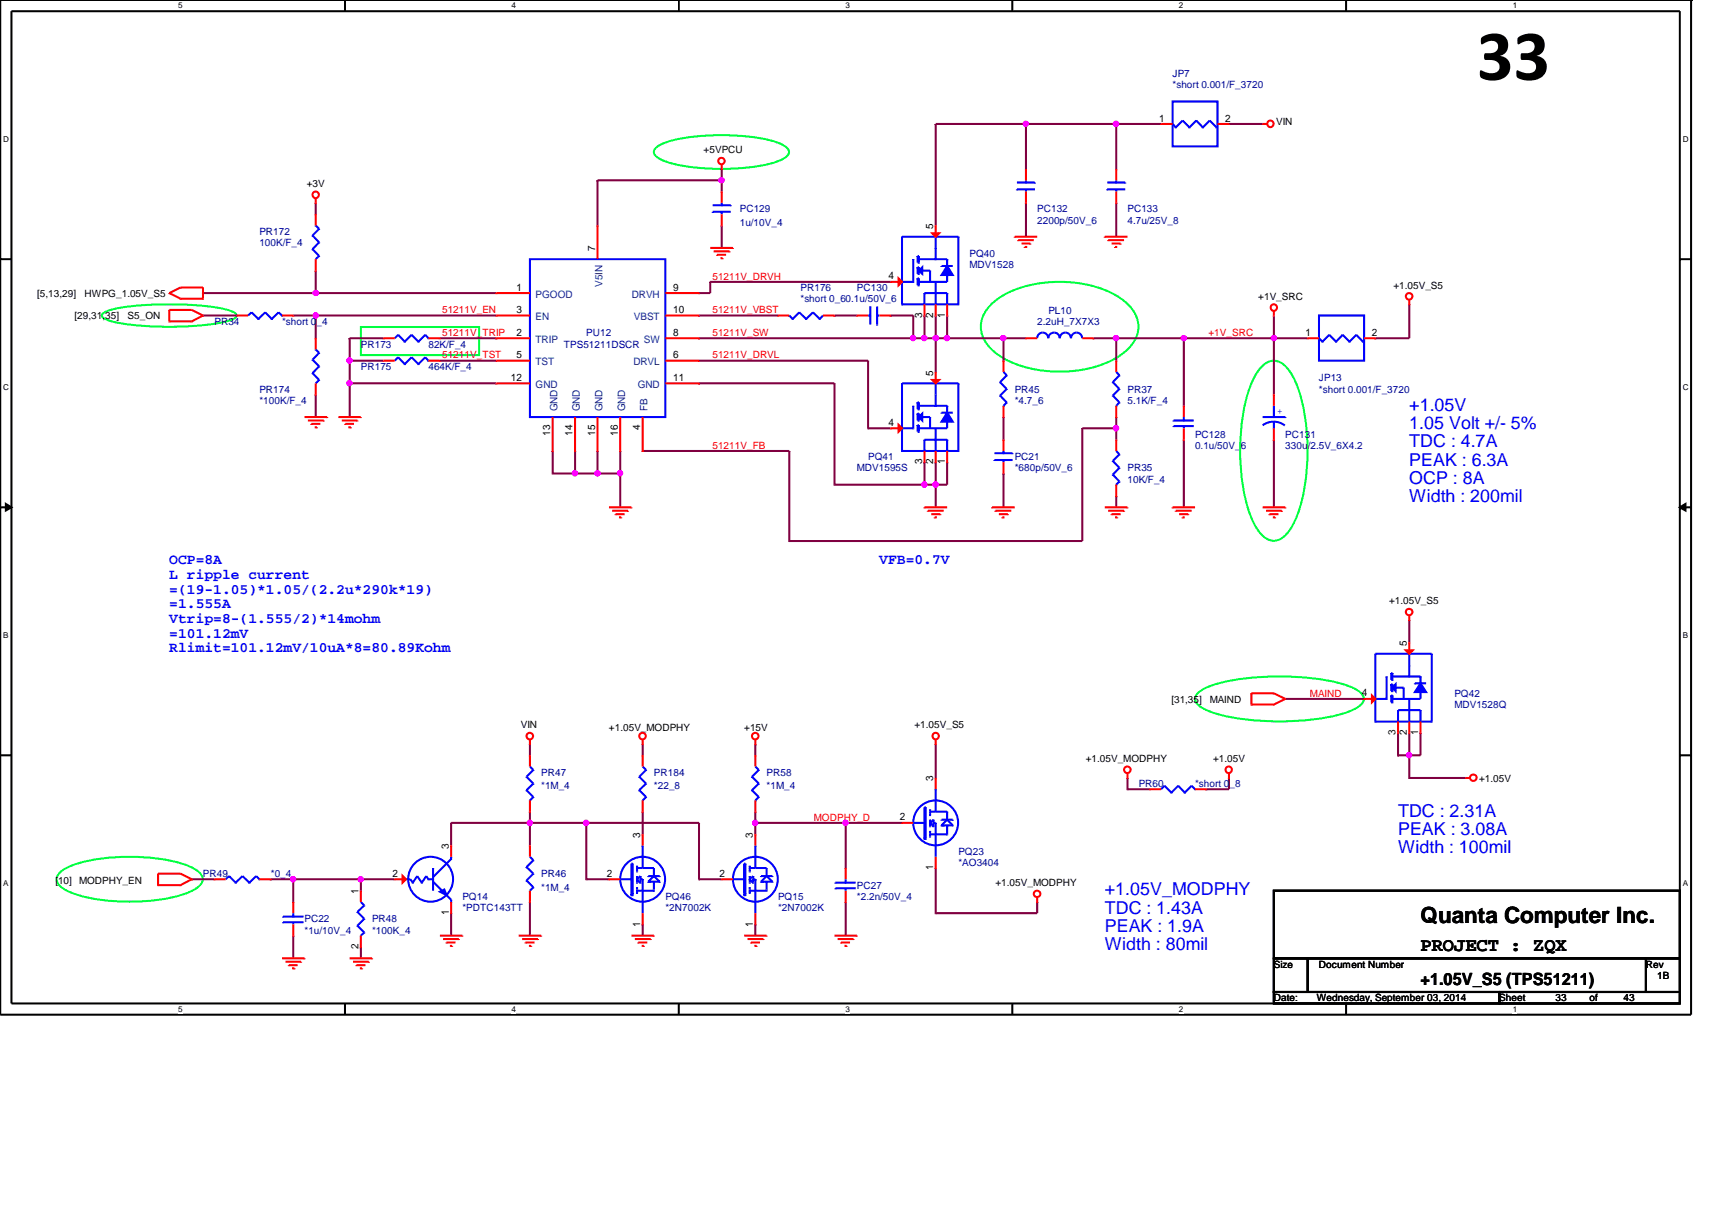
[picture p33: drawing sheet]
<svg xmlns="http://www.w3.org/2000/svg" width="297mm" height="210mm" viewBox="0 0 297 210" stroke-linecap="round" stroke-linejoin="round" font-family="sans-serif">
<defs><g id="words">
<text font-size="12.5" x="256.2" y="13.8">33</text>
<text font-size="3.9" x="246.5" y="160.1">Quanta Computer Inc.</text>
<text font-size="3.3" x="246.5" y="165">PROJECT : ZQX</text>
<g font-size="3.1" fill="#00f">
<text x="244.5" y="71.2">+1.05V</text>
<text x="244.5" y="74.4">1.05 Volt +/- 5%</text>
<text x="244.5" y="77.6">TDC : 4.7A</text>
<text x="244.5" y="80.8">PEAK : 6.3A</text>
<text x="244.5" y="83.9">OCP : 8A</text>
<text x="244.5" y="87.1">Width : 200mil</text>
<text x="242.6" y="141.6">TDC : 2.31A</text>
<text x="242.6" y="144.8">PEAK : 3.08A</text>
<text x="242.6" y="148">Width : 100mil</text>
<text x="191.7" y="155.3">+1.05V_MODPHY</text>
<text x="191.7" y="158.5">TDC : 1.43A</text>
<text x="191.7" y="161.7">PEAK : 1.9A</text>
<text x="191.7" y="164.8">Width : 80mil</text>
</g>
<text font-size="2.9" x="246.5" y="170.9">+1.05V_S5 (TPS51211)</text>
<g font-size="2.5" fill="#00f">
<text x="29.4" y="97.9">OCP=8A</text>
<text x="29.4" y="100.5">L ripple current</text>
<text x="152.6" y="97.9">VFB=0.7V</text>
<text x="29.4" y="103">=(19-1.05)*1.05/(2.2u*290k*19)</text>
<text x="29.4" y="105.5">=1.555A</text>
<text x="29.4" y="108.1">Vtrip=8-(1.555/2)*14mohm</text>
<text x="29.4" y="110.6">=101.12mV</text>
<text x="29.4" y="113.2">Rlimit=101.12mV/10uA*8=80.89Kohm</text>
</g>
<g font-size="1.8">
<text x="201.1" y="21.1">1</text>
<text x="212.6" y="21.1">2</text>
<text x="161.9" y="39.7" transform="rotate(-90 161.9 39.7)">5</text>
<text x="103.2" y="43.6" transform="rotate(-90 103.2 43.6)">7</text>
<text x="89.6" y="50.4">1</text>
<text x="116.8" y="50.4">9</text>
<text x="154.2" y="48.5">4</text>
<text x="89.6" y="54.3">3</text>
<text x="89.6" y="58.3">2</text>
<text x="116.8" y="54.3">10</text>
<text x="116.8" y="58.3">8</text>
<text x="160" y="55.1" transform="rotate(-90 160 55.1)">3</text>
<text x="161.9" y="55.1" transform="rotate(-90 161.9 55.1)">2</text>
<text x="163.9" y="55.1" transform="rotate(-90 163.9 55.1)">1</text>
<text x="226.5" y="58.3">1</text>
<text x="238" y="58.3">2</text>
<text x="89.6" y="62.1">5</text>
<text x="116.8" y="62.1">6</text>
<text x="161.9" y="65.2" transform="rotate(-90 161.9 65.2)">5</text>
<text x="88.6" y="66.1">12</text>
<text x="116.8" y="66.1">11</text>
<text x="95.5" y="75.6" transform="rotate(-90 95.5 75.6)">13</text>
<text x="99.4" y="75.6" transform="rotate(-90 99.4 75.6)">14</text>
<text x="103.2" y="75.6" transform="rotate(-90 103.2 75.6)">15</text>
<text x="107.2" y="75.6" transform="rotate(-90 107.2 75.6)">16</text>
<text x="111.1" y="74.7" transform="rotate(-90 111.1 74.7)">4</text>
<text x="154.2" y="73.9">4</text>
<text x="160" y="80.6" transform="rotate(-90 160 80.6)">3</text>
<text x="161.9" y="80.6" transform="rotate(-90 161.9 80.6)">2</text>
<text x="163.9" y="80.6" transform="rotate(-90 163.9 80.6)">1</text>
<text x="244.1" y="112.1" transform="rotate(-90 244.1 112.1)">5</text>
<text x="236.3" y="120.8">4</text>
<text x="242.1" y="127.5" transform="rotate(-90 242.1 127.5)">3</text>
<text x="244.1" y="127.5" transform="rotate(-90 244.1 127.5)">2</text>
<text x="246" y="127.5" transform="rotate(-90 246 127.5)">1</text>
<text x="161.9" y="135.6" transform="rotate(-90 161.9 135.6)">3</text>
<text x="156.1" y="142.3">2</text>
<text x="77.8" y="147.3" transform="rotate(-90 77.8 147.3)">3</text>
<text x="111.1" y="145.3" transform="rotate(-90 111.1 145.3)">3</text>
<text x="130.6" y="145.3" transform="rotate(-90 130.6 145.3)">3</text>
<text x="62.2" y="155.1" transform="rotate(-90 62.2 155.1)">1</text>
<text x="68.1" y="152.1">2</text>
<text x="105.3" y="152.1">2</text>
<text x="124.8" y="152.1">2</text>
<text x="161.9" y="151" transform="rotate(-90 161.9 151)">1</text>
<text x="77.8" y="158.8" transform="rotate(-90 77.8 158.8)">1</text>
<text x="111.1" y="160.7" transform="rotate(-90 111.1 160.7)">1</text>
<text x="130.6" y="160.7" transform="rotate(-90 130.6 160.7)">1</text>
<text x="62.2" y="164.6" transform="rotate(-90 62.2 164.6)">2</text>
</g>
<g font-size="1.8" fill="#004080">
<text x="92.9" y="51.6">PGOOD</text>
<text x="104.5" y="49.7" transform="rotate(-90 104.5 49.7)">V5IN</text>
<text x="109.6" y="51.6">DRVH</text>
<text x="92.9" y="55.5">EN</text>
<text x="92.9" y="59.5">TRIP</text>
<text x="110" y="55.5">VBST</text>
<text x="111.7" y="59.5">SW</text>
<text x="92.9" y="63.4">TST</text>
<text x="109.9" y="63.4">DRVL</text>
<text x="92.9" y="67.3">GND</text>
<text x="96.7" y="71.4" transform="rotate(-90 96.7 71.4)">GND</text>
<text x="100.6" y="71.4" transform="rotate(-90 100.6 71.4)">GND</text>
<text x="104.5" y="71.4" transform="rotate(-90 104.5 71.4)">GND</text>
<text x="108.5" y="71.4" transform="rotate(-90 108.5 71.4)">GND</text>
<text x="110.7" y="67.3">GND</text>
<text x="112.3" y="71.4" transform="rotate(-90 112.3 71.4)">FB</text>
</g>
<g font-size="1.7" fill="#000080">
<text x="203.5" y="13.3">JP7</text>
<text x="203.5" y="15.3">*short 0.001/F_3720</text>
<text x="45" y="40.7">PR172</text>
<text x="128.4" y="36.8">PC129</text>
<text x="128.4" y="39.2">1u/10V_4</text>
<text x="180" y="36.8">PC132</text>
<text x="180" y="38.8">2200p/50V_6</text>
<text x="195.6" y="36.8">PC133</text>
<text x="195.6" y="38.8">4.7u/25V_8</text>
<text x="45" y="42.7">100K/F_4</text>
<text x="168.2" y="44.6">PQ40</text>
<text x="168.2" y="46.6">MDV1528</text>
<text x="138.9" y="50.5">PR176</text>
<text x="138.9" y="52.5">*short 0_60.1u/50V_6</text>
<text x="148.7" y="50.5">PC130</text>
<text x="37.2" y="56.3">PR34</text>
<text x="48.9" y="56.3">*short 0_4</text>
<text x="101.7" y="58.3">PU12</text>
<text x="180" y="56.3">2.2uH_7X7X3</text>
<text x="181.9" y="54.4">PL10</text>
<text x="62.6" y="64.2">PR175</text>
<text x="62.6" y="60.3">PR173</text>
<text x="74.3" y="64.2">464K/F_4</text>
<text x="74.3" y="60.3">82K/F_4</text>
<text x="97.8" y="60.3">TPS51211DSCR</text>
<text x="45" y="68.1">PR174</text>
<text x="45" y="70.1">*100K/F_4</text>
<text x="176.1" y="68.1">PR45</text>
<text x="176.1" y="70.1">*4.7_6</text>
<text x="195.6" y="68.1">PR37</text>
<text x="195.6" y="70.1">5.1K/F_4</text>
<text x="228.9" y="66.1">JP13</text>
<text x="228.9" y="68.1">*short 0.001/F_3720</text>
<text x="207.3" y="75.9">PC128</text>
<text x="207.3" y="77.9">0.1u/50V_6</text>
<text x="223" y="75.9">PC131</text>
<text x="223" y="77.9">330u/2.5V_6X4.2</text>
<text x="148.7" y="81.8">MDV1595S</text>
<text x="150.6" y="79.8">PQ41</text>
<text x="176.1" y="79.8">PC21</text>
<text x="176.1" y="81.8">*680p/50V_6</text>
<text x="195.6" y="81.8">PR35</text>
<text x="195.6" y="83.7">10K/F_4</text>
<text x="252.3" y="120.9">PQ42</text>
<text x="252.3" y="122.9">MDV1528Q</text>
<text x="93.9" y="134.6">PR47</text>
<text x="93.9" y="136.9">*1M_4</text>
<text x="113.5" y="134.6">PR184</text>
<text x="113.5" y="136.9">*22_8</text>
<text x="133" y="134.6">PR58</text>
<text x="133" y="136.9">*1M_4</text>
<text x="197.6" y="136.6">PR60</text>
<text x="207.3" y="136.6">*short 0_8</text>
<text x="166.3" y="148.3">PQ23</text>
<text x="35.2" y="152.2">PR49</text>
<text x="47" y="152.2">*0_4</text>
<text x="93.9" y="152.2">PR46</text>
<text x="93.9" y="154.6">*1M_4</text>
<text x="148.7" y="154.1">PC27</text>
<text x="166.3" y="150.2">*AO3404</text>
<text x="52.8" y="160">PC22</text>
<text x="52.8" y="162">*1u/10V_4</text>
<text x="64.6" y="160">PR48</text>
<text x="64.6" y="162">*100K_4</text>
<text x="80.2" y="156.1">PQ14</text>
<text x="80.2" y="158.1">*PDTC143TT</text>
<text x="115.4" y="156.1">PQ46</text>
<text x="115.4" y="158.1">*2N7002K</text>
<text x="135" y="156.1">PQ15</text>
<text x="135" y="158.1">*2N7002K</text>
<text x="148.7" y="156.1">*2.2n/50V_4</text>
</g>
<g font-size="1.7">
<text x="221.4" y="21.8">VIN</text>
<text x="122.1" y="26.6">+5VPCU</text>
<text x="53.2" y="32.5">+3V</text>
<text x="6.5" y="51.5">[5,13,29]</text>
<text x="14.7" y="51.5">HWPG_1.05V_S5</text>
<text x="218.3" y="52.1">+1V_SRC</text>
<text x="241.8" y="50.1">+1.05V_S5</text>
<text x="13" y="55.4">[29,31,35]</text>
<text x="22.1" y="55.4">S5_ON</text>
<text x="241" y="104.9">+1.05V_S5</text>
<text x="203.2" y="121.9">[31,35]</text>
<text x="209.9" y="121.9">MAIND</text>
<text x="90.4" y="126.4">VIN</text>
<text x="105.7" y="126.8">+1.05V_MODPHY</text>
<text x="129.1" y="126.8">+15V</text>
<text x="158.7" y="126.4">+1.05V_S5</text>
<text x="188.4" y="132.2">+1.05V_MODPHY</text>
<text x="210.5" y="132.2">+1.05V</text>
<text x="256.6" y="135.6">+1.05V</text>
<text x="9.6" y="153.4">[10] MODPHY_EN</text>
<text x="172.7" y="153.8">+1.05V_MODPHY</text>
<text x="221" y="167.9">Size</text>
<text x="228.9" y="167.9">Document Number</text>
<text x="285.6" y="167.9">Rev</text>
<text x="221" y="173.7">Date:</text>
<text x="228.5" y="173.7">Wednesday, September 03, 2014</text>
<text x="260.1" y="173.7">Sheet</text>
<text x="269.9" y="173.7">33</text>
<text x="275.8" y="173.7">of</text>
<text x="281.7" y="173.7">43</text>
<text x="287.5" y="169.8">1B</text>
</g>
<g font-size="1.7" fill="#f00">
<text x="123.6" y="48.5">51211V_DRVH</text>
<text x="76.7" y="58.3">51211V_TRIP</text>
<text x="76.7" y="54.4">51211V_EN</text>
<text x="123.6" y="54.4">51211V_VBST</text>
<text x="123.6" y="58.3">51211V_SW</text>
<text x="209.7" y="58.3">+1V_SRC</text>
<text x="76.7" y="62.2">51211V_TST</text>
<text x="123.6" y="62.2">51211V_DRVL</text>
<text x="123.6" y="77.9">51211V_FB</text>
<text x="227.3" y="120.9">MAIND</text>
<text x="141.2" y="142.4">MODPHY_D</text>
</g>
<text font-size="1.7" fill="#00f" x="221.6" y="71.8">+</text>
<g font-size="1.4">
<text x="30.9" y="1.4">5</text>
<text x="88.8" y="1.4">4</text>
<text x="146.7" y="1.4">3</text>
<text x="204.6" y="1.4">2</text>
<text x="262.5" y="1.4">1</text>
<text x=".5" y="24.7">D</text>
<text x="292" y="24.7">D</text>
<text x=".5" y="67.7">C</text>
<text x="292" y="67.7">C</text>
<text x=".5" y="110.7">B</text>
<text x="292" y="110.7">B</text>
<text x=".5" y="153.8">A</text>
<text x="292" y="153.8">A</text>
<text x="30.9" y="175.5">5</text>
<text x="88.8" y="175.5">4</text>
<text x="146.7" y="175.5">3</text>
<text x="204.6" y="175.5">2</text>
<text x="262.5" y="175.5">1</text>
</g>
</g></defs>
<path d="M0 0h293.4" fill="none" stroke="#000" stroke-width="1.4"/>
<path d="M0 0v176h293.4v-176M2 1.9h289.5v172.2h-289.5z" fill="none" stroke="#000" stroke-width=".35"/>
<g fill="#fff">
<path d="M30.9 .2h.8v1.5h-.8z"/>
<path d="M30.9 174.3h.8v1.5h-.8z"/>
</g>
<path d="M59.9 0v1.9M59.9 174.1v1.9" fill="none" stroke="#000" stroke-width=".35"/>
<g fill="#fff">
<path d="M88.8 .2h.7v1.5h-.7z"/>
<path d="M88.8 174.3h.7v1.5h-.7z"/>
</g>
<path d="M117.8 0v1.9M117.8 174.1v1.9" fill="none" stroke="#000" stroke-width=".35"/>
<g fill="#fff">
<path d="M146.7 .2h.7v1.5h-.7z"/>
<path d="M146.7 174.3h.7v1.5h-.7z"/>
</g>
<path d="M175.6 0v1.9M175.6 174.1v1.9" fill="none" stroke="#000" stroke-width=".35"/>
<g fill="#fff">
<path d="M204.6 .2h.7v1.5h-.7z"/>
<path d="M204.6 174.3h.7v1.5h-.7z"/>
</g>
<path d="M233.5 0v1.9M233.5 174.1v1.9" fill="none" stroke="#000" stroke-width=".35"/>
<g fill="#fff">
<path d="M262.5 .2h.7v1.5h-.7z"/>
<path d="M262.5 174.3h.7v1.5h-.7z"/>
<path d="M.5 23.5h1v1.5h-1z"/>
<path d="M292 23.5h.9v1.5h-.9z"/>
<path d="M.5 66.5h1v1.5h-1z"/>
<path d="M292 66.5h.9v1.5h-.9z"/>
</g>
<path d="M0 45h2M291.5 45h1.9" fill="none" stroke="#000" stroke-width=".35"/>
<g fill="#fff">
<path d="M.5 109.5h.9v1.5h-.9z"/>
<path d="M292 109.5h.9v1.5h-.9z"/>
</g>
<path d="M0 88h2M1 87.4l1 .6-1 .6zM291.5 88l.9-.6v1.2zM291.5 88h1.9" fill="none" stroke="#000" stroke-width=".35"/>
<path d="M1 87.4l1 .6-1 .6zM291.5 88l.9-.6v1.2z" fill="#000"/>
<g fill="#fff">
<path d="M.5 152.5h.9v1.6h-.9z"/>
<path d="M292 152.5h.9v1.6h-.9z"/>
</g>
<path d="M0 131h2M291.5 131h1.9" fill="none" stroke="#000" stroke-width=".35"/>
<path d="M113.9 25.6a11.5 11.5 0 0 1 5.4-1.8 40.3 40.3 0 0 1 15.2 .8 4.1 4.1 0 0 1 2.3 1.4 1.18 1.18 0 0 1-.8 1.5 22.7 22.7 0 0 1-9.2 1.8 32.5 32.5 0 0 1-11.7-1.5 2.11 2.11 0 0 1-1.7-1.4l.2-.4zM17.8 54.4a10.6 10.6 0 0 1 5.2-1.3 57.9 57.9 0 0 1 16.2 .6 2.22 2.22 0 0 1 1.9 1 2.26 2.26 0 0 1-1.9 1.1 54.4 54.4 0 0 1-19.7 0 2.24 2.24 0 0 1-1.9-1.1zM62.6 56.7h20.5v4.9h-20.5zM172.3 52.5a17.4 17.4 0 0 1 11.6-3.6 18.1 18.1 0 0 1 11.5 3.6 5.1 5.1 0 0 1 0 8.3 17.5 17.5 0 0 1-11.5 3.7 18.1 18.1 0 0 1-11.6-3.7 5.2 5.2 0 0 1 0-8.3zM219 63.5a2.6 2.6 0 0 1 4 0 13.3 13.3 0 0 1 2.9 6.3 37.1 37.1 0 0 1-.8 19.4 8.8 8.8 0 0 1-2.7 4.2 2.51 2.51 0 0 1-3.4-.5 13.3 13.3 0 0 1-2.9-6.4 37.4 37.4 0 0 1 .8-19.4 9.8 9.8 0 0 1 2.1-3.6zM207.8 120.3a11.7 11.7 0 0 1 5.8-2.3 47.7 47.7 0 0 1 19.3 .7 6.3 6.3 0 0 1 3.6 2.1 1.5 1.5 0 0 1-.8 1.8 23.3 23.3 0 0 1-10.1 2.4 41.3 41.3 0 0 1-15.6-1.5 4.5 4.5 0 0 1-2.5-1.8l-.2-.5 .2-.4zM10.3 151.5a11 11 0 0 1 5.8-2.3 35.1 35.1 0 0 1 16.4 .9 4.5 4.5 0 0 1 2.6 1.9 1.65 1.65 0 0 1-.9 2 20.8 20.8 0 0 1-10 2.4 30.8 30.8 0 0 1-11.7-1.5 4.5 4.5 0 0 1-2.6-1.9l-.1-.5 .1-.5z" fill="none" stroke="#00ff40" stroke-width=".35"/>
<path d="M103.7 31.3h21.5v1.9M125.2 39.1v3.9M35.2 50.8h19.6M123.2 48.9h31.4M144.8 54.7h3.9M121.3 62.6h29.3v11.7M121.3 66.5h23.5v17.6" fill="none" stroke="#800040" stroke-width=".35"/>
<circle cx="125.2" cy="31.3" r=".37" fill="#f0f"/>
<circle cx="125.2" cy="31.3" r=".37" fill="none" stroke="#f0f" stroke-width=".35"/>
<path d="M125.2 29.3v2M66.5 58.7h-5.8v7.8M76.3 58.7h9.8M60.7 62.6h5.8M76.3 62.6h9.8" fill="none" stroke="#800040" stroke-width=".35"/>
<circle cx="60.6" cy="62.5" r=".37" fill="#f0f"/>
<circle cx="60.6" cy="62.5" r=".37" fill="none" stroke="#f0f" stroke-width=".35"/>
<path d="M60.7 66.5h25.4" fill="none" stroke="#800040" stroke-width=".35"/>
<circle cx="60.6" cy="66.5" r=".38" fill="#f0f"/>
<circle cx="60.6" cy="66.5" r=".38" fill="none" stroke="#f0f" stroke-width=".35"/>
<path d="M54.8 54.7h31.3M60.7 66.5v5.8" fill="none" stroke="#800040" stroke-width=".35"/>
<circle cx="54.8" cy="54.7" r=".38" fill="#f0f"/>
<circle cx="54.8" cy="54.7" r=".38" fill="none" stroke="#f0f" stroke-width=".35"/>
<path d="M54.8 50.8h31.3" fill="none" stroke="#800040" stroke-width=".35"/>
<circle cx="54.8" cy="50.8" r=".37" fill="#f0f"/>
<circle cx="54.8" cy="50.8" r=".37" fill="none" stroke="#f0f" stroke-width=".35"/>
<path d="M54.8 35.2v2M103.7 31.3v7.8M54.8 46.9v3.9M54.8 54.7v4M121.3 54.7h13.7M123.2 48.9v1.9h-1.9M54.8 68.5v3.8M99.8 78.2v3.9h7.8v-3.9M103.7 78.2v3.9M111.5 78.2h25.4" fill="none" stroke="#800040" stroke-width=".35"/>
<circle cx="103.7" cy="82.1" r=".37" fill="#f0f"/>
<circle cx="103.7" cy="82.1" r=".37" fill="none" stroke="#f0f" stroke-width=".35"/>
<path d="M95.9 78.2v3.9h3.9" fill="none" stroke="#800040" stroke-width=".35"/>
<circle cx="99.7" cy="82.1" r=".37" fill="#f0f"/>
<circle cx="99.7" cy="82.1" r=".37" fill="none" stroke="#f0f" stroke-width=".35"/>
<path d="M107.6 82.1v5.9" fill="none" stroke="#800040" stroke-width=".35"/>
<circle cx="107.6" cy="82.1" r=".37" fill="#f0f"/>
<circle cx="107.6" cy="82.1" r=".37" fill="none" stroke="#f0f" stroke-width=".35"/>
<path d="M160.4 58.7h3.9M136.9 78.2v15.7" fill="none" stroke="#800040" stroke-width=".35"/>
<circle cx="164.3" cy="58.6" r=".37" fill="#f0f"/>
<circle cx="164.3" cy="58.6" r=".37" fill="none" stroke="#f0f" stroke-width=".35"/>
<path d="M162.3 21.5h15.7M164.3 58.7h9.8M205.4 58.7v11.7M174.1 72.3v4M160.4 80.2v3.9h1.9v-3.9M164.3 80.2v3.9" fill="none" stroke="#800040" stroke-width=".35"/>
<circle cx="205.4" cy="58.6" r=".37" fill="#f0f"/>
<circle cx="205.4" cy="58.6" r=".37" fill="none" stroke="#f0f" stroke-width=".35"/>
<path d="M178 21.5v7.8M178 35.2v5.9M205.4 76.3v11.7" fill="none" stroke="#800040" stroke-width=".35"/>
<circle cx="178" cy="21.5" r=".37" fill="#f0f"/>
<circle cx="178" cy="21.5" r=".37" fill="none" stroke="#f0f" stroke-width=".35"/>
<path d="M162.3 21.5v17.6M193.7 21.5v7.8M193.7 35.2v5.9M160.4 54.7v4M162.3 58.7v5.8M178 58.7h-3.9v3.9M162.3 84.1v3.9" fill="none" stroke="#800040" stroke-width=".35"/>
<circle cx="174.1" cy="58.6" r=".37" fill="#f0f"/>
<circle cx="174.1" cy="58.6" r=".37" fill="none" stroke="#f0f" stroke-width=".35"/>
<path d="M178 21.5h15.7" fill="none" stroke="#800040" stroke-width=".35"/>
<circle cx="193.6" cy="21.5" r=".37" fill="#f0f"/>
<circle cx="193.6" cy="21.5" r=".37" fill="none" stroke="#f0f" stroke-width=".35"/>
<path d="M193.7 58.7h11.7M221 58.7h5.9" fill="none" stroke="#800040" stroke-width=".35"/>
<circle cx="221" cy="58.6" r=".37" fill="#f0f"/>
<circle cx="221" cy="58.6" r=".37" fill="none" stroke="#f0f" stroke-width=".35"/>
<path d="M193.7 21.5h7.8M213.2 21.5h5.9M162.3 54.7v4M174.1 82.1v5.9" fill="none" stroke="#800040" stroke-width=".35"/>
<circle cx="162.4" cy="58.6" r=".37" fill="#f0f"/>
<circle cx="162.4" cy="58.6" r=".37" fill="none" stroke="#f0f" stroke-width=".35"/>
<path d="M164.3 54.7v4M244.5 52.8v5.9h-5.9M144.8 84.1h15.6" fill="none" stroke="#800040" stroke-width=".35"/>
<circle cx="160.4" cy="84.1" r=".38" fill="#f0f"/>
<circle cx="160.4" cy="84.1" r=".38" fill="none" stroke="#f0f" stroke-width=".35"/>
<path d="M154.6 54.7h3.9v4h-37.2" fill="none" stroke="#800040" stroke-width=".35"/>
<circle cx="158.4" cy="58.6" r=".37" fill="#f0f"/>
<circle cx="158.4" cy="58.6" r=".37" fill="none" stroke="#f0f" stroke-width=".35"/>
<path d="M150.6 74.3h4M162.3 84.1h2" fill="none" stroke="#800040" stroke-width=".35"/>
<circle cx="162.3" cy="84.1" r=".38" fill="#f0f"/>
<circle cx="162.3" cy="84.1" r=".38" fill="none" stroke="#f0f" stroke-width=".35"/>
<path d="M158.5 58.7h1.9" fill="none" stroke="#800040" stroke-width=".35"/>
<circle cx="160.4" cy="58.6" r=".37" fill="#f0f"/>
<circle cx="160.4" cy="58.6" r=".37" fill="none" stroke="#f0f" stroke-width=".35"/>
<path d="M193.7 74.3v2M221 76.3v11.7" fill="none" stroke="#800040" stroke-width=".35"/>
<circle cx="193.6" cy="74.3" r=".38" fill="#f0f"/>
<circle cx="193.6" cy="74.3" r=".38" fill="none" stroke="#f0f" stroke-width=".35"/>
<path d="M189.7 58.7h4v3.9M205.4 58.7h15.6v9.8M193.7 72.3v2h-5.9M193.7 86.1v1.9" fill="none" stroke="#800040" stroke-width=".35"/>
<circle cx="193.6" cy="58.6" r=".37" fill="#f0f"/>
<circle cx="193.6" cy="58.6" r=".37" fill="none" stroke="#f0f" stroke-width=".35"/>
<path d="M187.8 74.3v19.6h-50.9M244.5 131v4" fill="none" stroke="#800040" stroke-width=".35"/>
<circle cx="244.5" cy="131" r=".37" fill="#f0f"/>
<circle cx="244.5" cy="131" r=".37" fill="none" stroke="#f0f" stroke-width=".35"/>
<path d="M35.2 54.7h5.9M50.9 54.7h3.9M244.5 107.6v3.9M223 121.2h13.7M244.5 135h9.8M33.3 152.5h3.9M50.9 152.5v4" fill="none" stroke="#800040" stroke-width=".35"/>
<circle cx="50.8" cy="152.5" r=".38" fill="#f0f"/>
<circle cx="50.8" cy="152.5" r=".38" fill="none" stroke="#f0f" stroke-width=".35"/>
<path d="M47 152.5h3.9M78.3 142.7h23.4M91.9 140.8v1.9M121.3 142.7v9.8h3.9M131.1 142.7v2M50.9 162.3v3.9M131.1 160.4v1.9" fill="none" stroke="#800040" stroke-width=".35"/>
<circle cx="131" cy="142.7" r=".38" fill="#f0f"/>
<circle cx="131" cy="142.7" r=".38" fill="none" stroke="#f0f" stroke-width=".35"/>
<path d="M131.1 129.1v1.9M50.9 152.5h11.7M131.1 140.8v1.9h15.6" fill="none" stroke="#800040" stroke-width=".35"/>
<circle cx="62.6" cy="152.5" r=".38" fill="#f0f"/>
<circle cx="62.6" cy="152.5" r=".38" fill="none" stroke="#f0f" stroke-width=".35"/>
<path d="M78.3 158.4v3.9M91.9 142.7v4M91.9 156.5v5.8" fill="none" stroke="#800040" stroke-width=".35"/>
<circle cx="91.9" cy="142.7" r=".38" fill="#f0f"/>
<circle cx="91.9" cy="142.7" r=".38" fill="none" stroke="#f0f" stroke-width=".35"/>
<path d="M62.6 152.5h5.9M101.7 142.7h19.6" fill="none" stroke="#800040" stroke-width=".35"/>
<circle cx="101.7" cy="142.7" r=".38" fill="#f0f"/>
<circle cx="101.7" cy="142.7" r=".38" fill="none" stroke="#f0f" stroke-width=".35"/>
<path d="M146.7 142.7h9.8" fill="none" stroke="#800040" stroke-width=".35"/>
<circle cx="146.7" cy="142.7" r=".38" fill="#f0f"/>
<circle cx="146.7" cy="142.7" r=".38" fill="none" stroke="#f0f" stroke-width=".35"/>
<g fill="none" stroke="#800040" stroke-width=".35">
<path d="M221 54.7v4M91.9 129.1v1.9M111.5 129.1v1.9M162.3 129.1v5.9M195.6 135v1.9h3.9M213.2 135v1.9h-3.9M242.6 127.1v3.9h3.9v-3.9M244.5 127.1v3.9M62.6 152.5v2M78.3 142.7v4M101.7 142.7v9.8h4M111.5 140.8v3.9"/>
<path d="M146.7 142.7v7.9M146.7 156.5v5.8M162.3 150.6v7.8h17.7v-1.9M62.6 164.3v1.9M111.5 160.4v1.9"/>
</g>
<g fill="none" stroke="#f00" stroke-width=".35">
<path d="M54.8 34.4v.8M54.8 37.2v1.9M125.2 28.5v.8M201.5 21.5h2M211.2 21.5h2M219.1 21.5h.8M29.4 50.8l1.9-.9h3.9v1.9h-3.9zM29.4 53.8h3.9l1.9 .9-1.9 1.1h-3.9zM54.8 45v1.9M123.2 43h4M123.8 43.6h2.8M124.4 44.2h1.6"/>
<path d="M125 44.8h.4M176.1 41.1h3.9M176.7 41.7h2.7M177.2 42.2h1.6M177.8 42.8h.4M191.7 41.1h3.9M192.3 41.7h2.7M192.9 42.2h1.5M193.5 42.8h.3M221 54v.7M244.5 52v.8M52.8 72.3h4"/>
<path d="M53.4 72.9h2.8M54 73.5h1.6M54.6 74.1h.4M58.7 72.3h3.9M59.3 72.9h2.7M59.9 73.5h1.5M60.4 74.1h.5M193.7 62.6v1.9M193.7 70.4v1.9M205.4 70.4v1.9M205.4 74.3v2M221 68.5v1.9"/>
<path d="M221 74.3v2M105.7 88h3.9M106.2 88.6h2.8M106.8 89.2h1.6M107.4 89.7h.4M160.4 88h3.9M161 88.6h2.7M161.6 89.2h1.5M162.2 89.7h.4M172.1 88h4M172.7 88.6h2.8M173.3 89.2h1.6"/>
<path d="M173.9 89.7h.4M191.7 88h3.9M192.3 88.6h2.7M192.9 89.2h1.5M193.5 89.7h.3M203.5 88h3.8M204 88.6h2.8M204.6 89.2h1.6M205.2 89.7h.4M219.1 88h3.9M219.7 88.6h2.7M220.3 89.2h1.5"/>
<path d="M220.8 89.7h.4M244.5 106.8v.8M91.9 128.3v.8M111.5 128.3v.8M131.1 128.3v.8M162.3 128.3v.8M162.3 135v1.9M195.6 134.2v.8M213.2 134.2v.8M217.1 120.3h3.9l2 .9-2 1h-3.9zM254.3 135h.8M27.4 151.6h3.9l2 .9-2 1h-3.9z"/>
<path d="M125.2 152.5h2M131.1 144.7v2M131.1 158.4v2M156.5 142.7h2M162.3 148.6v2M180 155.7v.8M48.9 166.2h3.9M49.5 166.8h2.7M50.1 167.4h1.5M50.7 168h.4M60.7 166.2h3.9M61.3 166.8h2.7"/>
<path d="M61.8 167.4h1.6M62.4 168h.4M76.3 162.3h3.9M76.9 162.9h2.7M77.5 163.5h1.5M78.1 164.1h.3M90 162.3h3.9M90.6 162.9h2.7M91.2 163.5h1.5M91.8 164.1h.4M109.6 162.3h3.8M110.1 162.9h2.8"/>
<path d="M110.7 163.5h1.6M111.3 164.1h.4M129.1 162.3h3.9M129.7 162.9h2.8M130.3 163.5h1.6M130.9 164.1h.4M144.8 162.3h3.9M145.3 162.9h2.8M145.9 163.5h1.6M146.5 164.1h.4"/>
<circle cx="54.8" cy="33.8" r=".56"/>
<circle cx="125.2" cy="27.9" r=".56"/>
<circle cx="220.4" cy="21.5" r=".56"/>
<circle cx="221" cy="53.4" r=".56"/>
<circle cx="244.5" cy="51.4" r=".57"/>
<circle cx="244.5" cy="106.2" r=".56"/>
<circle cx="91.9" cy="127.7" r=".57"/>
<circle cx="111.5" cy="127.7" r=".57"/>
<circle cx="131" cy="127.7" r=".57"/>
<circle cx="162.3" cy="127.7" r=".56"/>
<circle cx="195.6" cy="133.5" r=".57"/>
<circle cx="213.2" cy="133.5" r=".56"/>
<circle cx="255.6" cy="134.9" r=".56"/>
<circle cx="179.9" cy="155.1" r=".56"/>
</g>
<path d="M221 154.5h70.5v11.7h-70.5zM221 166.2h5.9v5.9h-5.9zM221 172.1h39.1v2h-39.1zM226.9 166.2h58.7v5.9h-58.7zM260.1 172.1h31.4v2h-31.4zM285.6 166.2h5.9v5.9h-5.9z" fill="none" stroke="#000" stroke-width=".35"/>
<g fill="none" stroke="#00f" stroke-width=".35">
<path d="M203.5 17.6h7.7v7.8h-7.7zM54.8 39.1l.6 .6-1.2 1.2 1.2 1.1-1.2 1.2 1.2 1.2-.6 .6M203.5 21.5l.5 .6 1.2-1.2 1.2 1.2 1.2-1.2 1.1 1.2 1.2-1.2 1.2 1.2M193.7 64.5l.5 .6-1.1 1.2 1.1 1.2-1.1 1.1 1.1 1.2-.5 .6M203.6 72.9h3.5M203.6 73.9h3.5M205.4 72.3v.6M205.4 73.9v.4M219.1 72.3h3.9M221 73.2l1.2 .2 .7 .4M221 73.2l-.8 .1-1.1 .5M221 70.4v1.9"/>
<path d="M221 73.2v1.1M162.3 136.9v3.9M127.2 152.5h1.9M129.1 149.8h.2v5.5h-.2zM130.1 150.6h2.9v1.4M130.1 150.2v1M130.1 152v1.1M130.1 153.9v1M130.5 152.1l.2-.1v1.1l-.6-.6zM130.7 152.5h.4v5.9M131.1 146.7v3.9M132 152h2"/>
<path d="M133 153v1.5h-2.9M133 152l1 1h-2zM158.5 142.7h1.9M160.4 140h.2v5.5h-.2zM161.4 140.8h2.9v1.4M161.4 142.7l.6-.5v1.1zM161.4 140.4v1M161.4 142.2v1.1M161.4 144.1v1M162 142.7h.3v5.9M163.4 142.2h1.9M164.3 143.2v1.5h-2.9"/>
<path d="M164.3 142.2l1 1h-1.9z"/>
<circle cx="131.1" cy="152.5" r="3.9"/>
<circle cx="162.3" cy="142.7" r="3.9"/>
</g>
<path d="M164.3 46.1l1 1.6h-1.9z" fill="#00f"/>
<path d="M164.3 46.1l1 1.6h-1.9z" fill="none" stroke="#00f" stroke-width=".35"/>
<path d="M160 46.4v1.1l-.6-.6z" fill="#00f"/>
<g fill="none" stroke="#00f" stroke-width=".35">
<path d="M156.5 41.1h9.8v11.7h-9.8zM158.5 45v3.9h-2M159.2 44.4h.2v1.2h-.2zM159.2 46.4h.2v1.1h-.2zM159.2 48.3h.2v1.2h-.2zM159.4 45h4.9v1.1M160 46.4v1.1l-.6-.6zM160 46.9h1.4v2M160.4 52.8v-2h3.9v2M162.3 41.1v3.9M162.3 48.9v3.9M163.4 46.1h1.9"/>
<path d="M164.3 47.7v1.2h-4.9"/>
</g>
<path d="M160.4 52.8v1.9" fill="none" stroke="#f00" stroke-width=".35"/>
<path d="M161.8 40.5h1.1l-.6 .6z" fill="#f00"/>
<path d="M162.3 39.1v2M161.8 40.5h1.1l-.6 .6zM162.3 52.8v1.9" fill="none" stroke="#f00" stroke-width=".35"/>
<path d="M155.9 48.3l.6 .6-.6 .6z" fill="#f00"/>
<g fill="none" stroke="#f00" stroke-width=".35">
<path d="M103.7 39.1v5.9M125.2 33.2v2M125.2 37.2v1.9M193.7 29.3v2M193.7 33.2v2M86.1 50.8h5.8M86.1 54.7h5.8M86.1 58.7h5.8M115.4 50.8h5.9M115.4 54.7h5.9M115.4 58.7h5.9M154.6 48.9h1.9"/>
<path d="M155.9 48.3l.6 .6-.6 .6zM164.3 52.8v1.9M86.1 62.6h5.8M86.1 66.5h5.8M95.9 72.3v5.9M99.8 72.3v5.9M103.7 72.3v5.9M107.6 72.3v5.9M111.5 72.3v5.9M115.4 62.6h5.9M115.4 66.5h5.9M111.5 131v2"/>
<path d="M111.5 138.9v1.9M199.5 136.9h2M207.3 136.9h2M50.9 156.5v1.9M62.6 154.5v2M91.9 146.7v1.9M91.9 154.5v2M105.7 152.5h1.9M111.5 144.7v2M111.5 158.4v2M146.7 150.6v1.9M146.7 154.5v2"/>
<path d="M50.9 160.4v1.9M62.6 162.3v2"/>
</g>
<g fill="none" stroke="#00f" stroke-width=".35">
<path d="M123.7 35.6h3.1M123.7 36.7h3.1M125.2 35.2v.4M125.2 36.7v.5M192.1 32.9h3.1M192.1 31.7h3.1M193.7 31.3v.4M193.7 32.9v.3M91.9 45h23.5v27.3h-23.5zM111.5 133l.6 .6-1.2 1.1 1.2 1.2-1.2 1.2 1.2 1.2-.6 .6M201.5 136.9l.6-.6 1.1 1.2 1.2-1.2 1.2 1.2 1.2-1.2 .5 .6M49.1 159h3.6"/>
<path d="M49.1 160h3.6M50.9 158.4v.6M50.9 160v.4M62.6 156.5l.6 .6-1.2 1.1 1.2 1.2-1.2 1.2 1.2 1.2-.6 .5M91.9 148.6l.6 .6-1.1 1.2 1.1 1.2-1.1 1.1 1.1 1.2-.6 .6M107.6 152.5h2M109.6 149.8h.2v5.5h-.2zM110.5 150.6h2.9v1.4M110.5 152.5l.6-.5v1.1zM110.5 150.2v1M110.5 152v1.1M110.5 153.9v1"/>
<path d="M111.1 152.5h.4v5.9M111.5 146.7v3.9M112.5 152h2M113.4 153v1.5h-2.9M113.4 152l1.1 1h-2zM144.9 153.1h3.6M144.9 154.1h3.6M146.7 152.5v.6M146.7 154.1v.4"/>
<circle cx="111.5" cy="152.5" r="3.9"/>
</g>
<path d="M246.5 118.5l.9 1.6h-1.9z" fill="#00f"/>
<path d="M246.5 118.5l.9 1.6h-1.9z" fill="none" stroke="#00f" stroke-width=".35"/>
<path d="M242.1 118.7v1.2l-.5-.6z" fill="#00f"/>
<g fill="none" stroke="#00f" stroke-width=".35">
<path d="M238.6 113.4h9.8v11.8h-9.8zM240.6 117.3v3.9h-2M241.4 116.8h.2v1.1h-.2zM241.4 118.7h.2v1.2h-.2zM241.6 117.3h4.9v1.2M242.1 118.7v1.2l-.5-.6zM242.1 119.3h1.4v1.9M244.5 113.4v3.9M245.5 118.5h1.9M241.4 120.6h.2v1.2h-.2zM242.6 125.2v-2h3.9v2M244.5 121.2v4"/>
<path d="M246.5 120.1v1.1h-4.9"/>
</g>
<path d="M242.6 125.2v1.9" fill="none" stroke="#f00" stroke-width=".35"/>
<path d="M243.9 112.8h1.2l-.6 .6z" fill="#f00"/>
<path d="M243.9 112.8h1.2l-.6 .6zM244.5 111.5v1.9M244.5 125.2v1.9" fill="none" stroke="#f00" stroke-width=".35"/>
<path d="M238 120.6l.6 .6-.6 .6z" fill="#f00"/>
<path d="M236.7 121.2h1.9M238 120.6l.6 .6-.6 .6zM246.5 125.2v1.9" fill="none" stroke="#f00" stroke-width=".35"/>
<path d="M76.3 154.7l.8-.4 .4 1z" fill="#00f"/>
<g fill="none" stroke="#00f" stroke-width=".35">
<path d="M70.4 152.5h.8l.4 .6 .8-1.1 .8 1.1 .8-1.1 .3 .5h.8M75.1 150.6v3.9M75.1 153l1.6 1.5M76.3 154.7l.8-.4 .4 1zM77.5 155.3l.8 .8v.4M78.3 148.6v.4l-3.2 3.1"/>
<circle cx="74.7" cy="152.5" r="3.9"/>
</g>
<path d="M78.3 146.7v1.9M78.3 156.5v1.9" fill="none" stroke="#f00" stroke-width=".35"/>
<path d="M69.8 151.9l.6 .6-.6 .6z" fill="#f00"/>
<g fill="none" stroke="#f00" stroke-width=".35">
<path d="M178 29.3v2M178 33.2v2M41.1 54.7h1.9M48.9 54.7h2M54.8 58.7v1.9M66.5 58.7h2M74.3 58.7h2M135 54.7h1.9M142.8 54.7h2M148.7 54.7h1.9M152.6 54.7h2M178 58.7h2"/>
<path d="M187.8 58.7h1.9M226.9 58.7h2M236.7 58.7h1.9M54.8 66.5v2M66.5 62.6h2M74.3 62.6h2M174.1 62.6v1.9M174.1 70.4v1.9M174.1 76.3v1.9M193.7 76.3v1.9M174.1 80.2v1.9M193.7 84.1v2"/>
<path d="M91.9 131v2M91.9 138.9v1.9M131.1 131v2M131.1 138.9v1.9M37.2 152.5h2M45 152.5h2M68.5 152.5h1.9M69.8 151.9l.6 .6-.6 .6z"/>
</g>
<g fill="none" stroke="#00f" stroke-width=".35">
<path d="M176.4 31.7h3.2M176.4 32.9h3.2M178 31.3v.4M178 32.9v.3M43 54.7l.6-.5 1.2 1.1 1.2-1.1 1.2 1.1 1.1-1.1 .6 .5M68.5 58.7l.6-.6 1.1 1.2 1.2-1.2 1.2 1.2 1.2-1.2 .5 .6M136.9 54.7l.6 .6 1.2-1.1 1.2 1.1 1.2-1.1 1.1 1.1 .6-.6M150.6 54.7h.4M151 53.2v3.1M152.2 54.7h.4M152.2 53.2v3.1M180 58.7a.95 .95 0 0 1 .9-1 .95 .95 0 0 1 1 1"/>
<path d="M181.9 58.7a.97 .97 0 0 1 1-1 .97 .97 0 0 1 1 1 .97 .97 0 0 1 .9-1 .97 .97 0 0 1 1 1M185.8 58.7a.95 .95 0 0 1 1-1 .95 .95 0 0 1 .9 1M228.9 54.7h7.8v7.9h-7.8zM228.9 58.7l.5 .6 1.2-1.2 1.2 1.2 1.2-1.2 1.1 1.2 1.2-1.2 1.2 1.2M54.8 60.6l.6 .6-1.2 1.2 1.2 1.1-1.2 1.2 1.2 1.2-.6 .6M68.5 62.6l.6-.6 1.1 1.2 1.2-1.2 1.2 1.2 1.2-1.2 .5 .6M172.5 79.8h3.2M172.5 78.6h3.2M174.1 78.2v.4M174.1 79.8v.4M174.1 64.5l.6 .6-1.2 1.2 1.2 1.2-1.2 1.1 1.2 1.2-.6 .6M193.7 78.2l.5 .6-1.1 1.2 1.1 1.2-1.1 1.1 1.1 1.2-.5 .6"/>
<path d="M91.9 133l.6 .6-1.1 1.1 1.1 1.2-1.1 1.2 1.1 1.2-.6 .6M131.1 133l.6 .6-1.2 1.1 1.2 1.2-1.2 1.2 1.2 1.2-.6 .6M39.2 152.5l.5-.5 1.2 1.1 1.2-1.1 1.2 1.1 1.1-1.1 .6 .5"/>
</g>
<path d="M164.3 71.6l1 1.6h-1.9z" fill="#00f"/>
<path d="M164.3 71.6l1 1.6h-1.9z" fill="none" stroke="#00f" stroke-width=".35"/>
<path d="M160 71.8v1.1l-.6-.6z" fill="#00f"/>
<g fill="none" stroke="#00f" stroke-width=".35">
<path d="M156.5 66.5h9.8v11.7h-9.8zM158.5 70.4v3.9h-2M159.2 69.8h.2v1.2h-.2zM159.2 71.8h.2v1.1h-.2zM159.2 73.7h.2v1.2h-.2zM159.4 70.4h4.9v1.2M160 71.8v1.1l-.6-.6zM160 72.3h1.4v2M160.4 78.2v-1.9h3.9v1.9M162.3 66.5v3.9M162.3 74.3v3.9M163.4 71.6h1.9"/>
<path d="M164.3 73.2v1.1h-4.9"/>
</g>
<path d="M160.4 78.2v2" fill="none" stroke="#f00" stroke-width=".35"/>
<path d="M161.8 65.9h1.1l-.6 .6z" fill="#f00"/>
<path d="M161.8 65.9h1.1l-.6 .6zM162.3 64.5v2M162.3 78.2v2" fill="none" stroke="#f00" stroke-width=".35"/>
<path d="M155.9 73.7l.6 .6-.6 .6z" fill="#f00"/>
<path d="M154.6 74.3h1.9M155.9 73.7l.6 .6-.6 .6zM164.3 78.2v2" fill="none" stroke="#f00" stroke-width=".35"/>
<circle cx="125.2" cy="31.3" r=".37" fill="#f0f"/>
<circle cx="125.2" cy="31.3" r=".37" fill="none" stroke="#f0f" stroke-width=".35"/>
<circle cx="60.6" cy="62.5" r=".37" fill="#f0f"/>
<circle cx="60.6" cy="62.5" r=".37" fill="none" stroke="#f0f" stroke-width=".35"/>
<circle cx="60.6" cy="66.5" r=".38" fill="#f0f"/>
<circle cx="60.6" cy="66.5" r=".38" fill="none" stroke="#f0f" stroke-width=".35"/>
<circle cx="54.8" cy="54.7" r=".38" fill="#f0f"/>
<circle cx="54.8" cy="54.7" r=".38" fill="none" stroke="#f0f" stroke-width=".35"/>
<circle cx="54.8" cy="50.8" r=".37" fill="#f0f"/>
<circle cx="54.8" cy="50.8" r=".37" fill="none" stroke="#f0f" stroke-width=".35"/>
<circle cx="103.7" cy="82.1" r=".37" fill="#f0f"/>
<circle cx="103.7" cy="82.1" r=".37" fill="none" stroke="#f0f" stroke-width=".35"/>
<circle cx="99.7" cy="82.1" r=".37" fill="#f0f"/>
<circle cx="99.7" cy="82.1" r=".37" fill="none" stroke="#f0f" stroke-width=".35"/>
<circle cx="107.6" cy="82.1" r=".37" fill="#f0f"/>
<circle cx="107.6" cy="82.1" r=".37" fill="none" stroke="#f0f" stroke-width=".35"/>
<circle cx="164.3" cy="58.6" r=".37" fill="#f0f"/>
<circle cx="164.3" cy="58.6" r=".37" fill="none" stroke="#f0f" stroke-width=".35"/>
<circle cx="205.4" cy="58.6" r=".37" fill="#f0f"/>
<circle cx="205.4" cy="58.6" r=".37" fill="none" stroke="#f0f" stroke-width=".35"/>
<circle cx="178" cy="21.5" r=".37" fill="#f0f"/>
<circle cx="178" cy="21.5" r=".37" fill="none" stroke="#f0f" stroke-width=".35"/>
<circle cx="174.1" cy="58.6" r=".37" fill="#f0f"/>
<circle cx="174.1" cy="58.6" r=".37" fill="none" stroke="#f0f" stroke-width=".35"/>
<circle cx="193.6" cy="21.5" r=".37" fill="#f0f"/>
<circle cx="193.6" cy="21.5" r=".37" fill="none" stroke="#f0f" stroke-width=".35"/>
<circle cx="221" cy="58.6" r=".37" fill="#f0f"/>
<circle cx="221" cy="58.6" r=".37" fill="none" stroke="#f0f" stroke-width=".35"/>
<circle cx="162.4" cy="58.6" r=".37" fill="#f0f"/>
<circle cx="162.4" cy="58.6" r=".37" fill="none" stroke="#f0f" stroke-width=".35"/>
<circle cx="160.4" cy="84.1" r=".38" fill="#f0f"/>
<circle cx="160.4" cy="84.1" r=".38" fill="none" stroke="#f0f" stroke-width=".35"/>
<circle cx="158.4" cy="58.6" r=".37" fill="#f0f"/>
<circle cx="158.4" cy="58.6" r=".37" fill="none" stroke="#f0f" stroke-width=".35"/>
<circle cx="162.3" cy="84.1" r=".38" fill="#f0f"/>
<circle cx="162.3" cy="84.1" r=".38" fill="none" stroke="#f0f" stroke-width=".35"/>
<circle cx="160.4" cy="58.6" r=".37" fill="#f0f"/>
<circle cx="160.4" cy="58.6" r=".37" fill="none" stroke="#f0f" stroke-width=".35"/>
<circle cx="193.6" cy="74.3" r=".38" fill="#f0f"/>
<circle cx="193.6" cy="74.3" r=".38" fill="none" stroke="#f0f" stroke-width=".35"/>
<circle cx="193.6" cy="58.6" r=".37" fill="#f0f"/>
<circle cx="193.6" cy="58.6" r=".37" fill="none" stroke="#f0f" stroke-width=".35"/>
<circle cx="244.5" cy="131" r=".37" fill="#f0f"/>
<circle cx="244.5" cy="131" r=".37" fill="none" stroke="#f0f" stroke-width=".35"/>
<circle cx="50.8" cy="152.5" r=".38" fill="#f0f"/>
<circle cx="50.8" cy="152.5" r=".38" fill="none" stroke="#f0f" stroke-width=".35"/>
<circle cx="131" cy="142.7" r=".38" fill="#f0f"/>
<circle cx="131" cy="142.7" r=".38" fill="none" stroke="#f0f" stroke-width=".35"/>
<circle cx="62.6" cy="152.5" r=".38" fill="#f0f"/>
<circle cx="62.6" cy="152.5" r=".38" fill="none" stroke="#f0f" stroke-width=".35"/>
<circle cx="91.9" cy="142.7" r=".38" fill="#f0f"/>
<circle cx="91.9" cy="142.7" r=".38" fill="none" stroke="#f0f" stroke-width=".35"/>
<circle cx="101.7" cy="142.7" r=".38" fill="#f0f"/>
<circle cx="101.7" cy="142.7" r=".38" fill="none" stroke="#f0f" stroke-width=".35"/>
<circle cx="146.7" cy="142.7" r=".38" fill="#f0f"/>
<circle cx="146.7" cy="142.7" r=".38" fill="none" stroke="#f0f" stroke-width=".35"/>
<use href="#words"/>
</svg>
